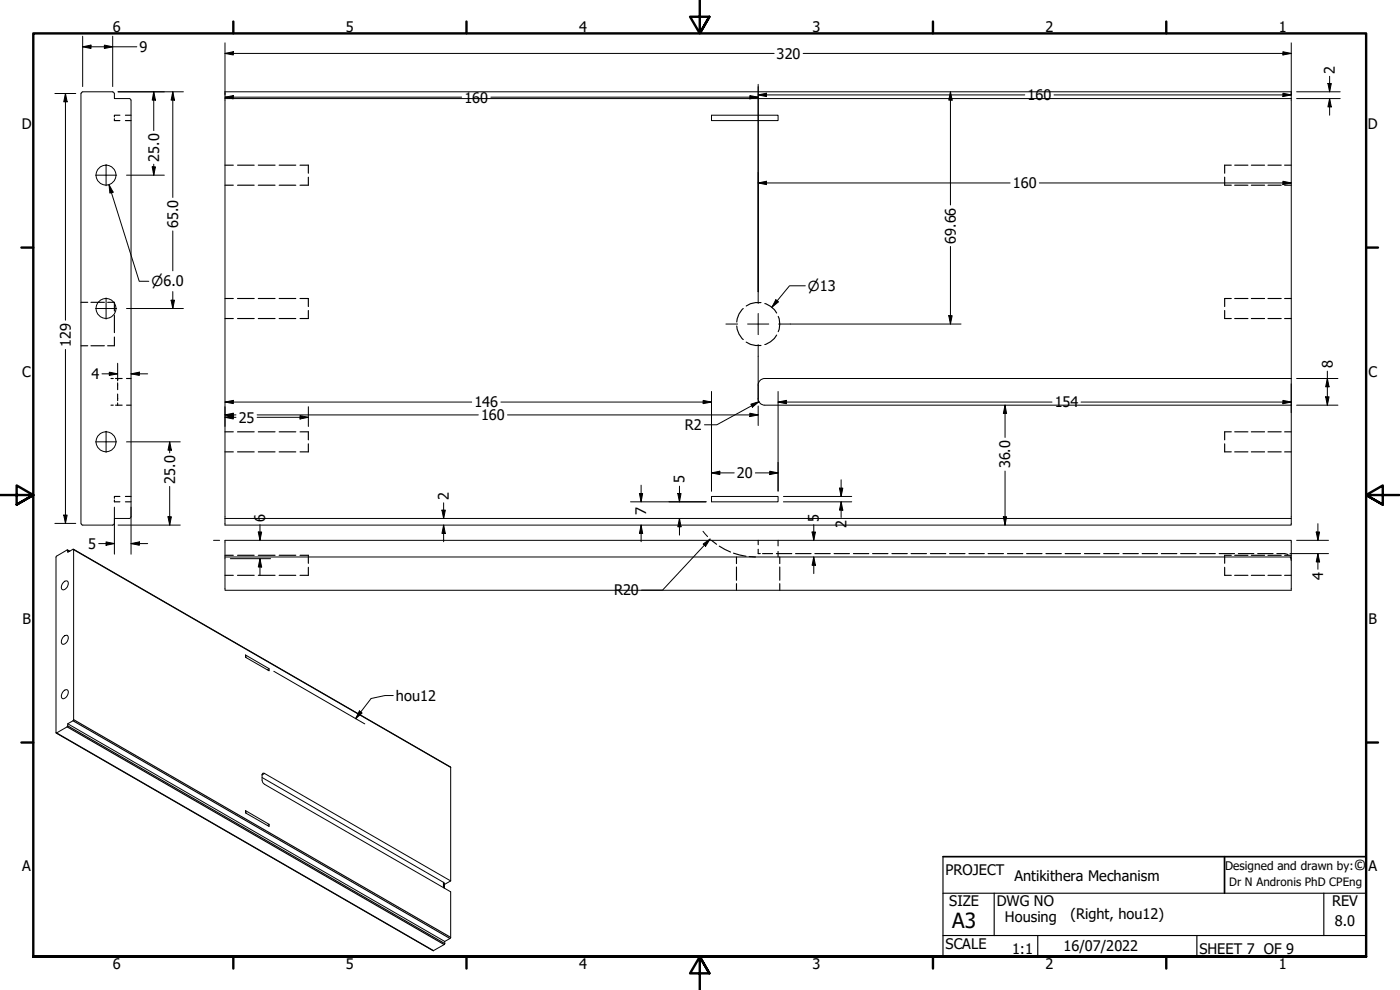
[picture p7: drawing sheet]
<svg xmlns="http://www.w3.org/2000/svg" width="420mm" height="297mm" viewBox="0 0 420 297" stroke-linecap="round" stroke-linejoin="round" font-family="sans-serif">
<defs><g id="words">
<text font-size="6.3" x="285.8" y="278.5">A3</text>
<text font-size="4.5" x="406.3" y="261.2">©</text>
<g font-size="4.4">
<text x="33.8" y="9.6">6</text>
<text x="103.8" y="9.6">5</text>
<text x="173.8" y="9.6">4</text>
<text x="243.8" y="9.6">3</text>
<text x="313.8" y="9.6">2</text>
<text x="383.8" y="9.6">1</text>
<text x="41.8" y="15.6">9</text>
<text x="233.1" y="17.6">320</text>
<text x="400.6" y="22.1" transform="rotate(-90 400.6 22.1)">2</text>
<text x="139.4" y="30.8">160</text>
<text x="308.4" y="30">160</text>
<text x="6.5" y="38.8">D</text>
<text x="410.5" y="38.8">D</text>
<text x="47.8" y="48.5" transform="rotate(-90 47.8 48.5)">25.0</text>
<text x="304" y="56.5">160</text>
<text x="53.4" y="68.5" transform="rotate(-90 53.4 68.5)">65.0</text>
<text x="286.9" y="73.1" transform="rotate(-90 286.9 73.1)">69.66</text>
<text x="21.3" y="104" transform="rotate(-90 21.3 104)">129</text>
<text x="6.7" y="113">C</text>
<text x="27.4" y="113.7">4</text>
<text x="400" y="110.6" transform="rotate(-90 400 110.6)">8</text>
<text x="410.7" y="113">C</text>
<text x="142.4" y="122.2">146</text>
<text x="316.5" y="122.2">154</text>
<text x="71.6" y="126.8">25</text>
<text x="144.4" y="126.1">160</text>
<text x="205.5" y="129.1">R2</text>
<text x="221.1" y="143.5">20</text>
<text x="303.2" y="140.5" transform="rotate(-90 303.2 140.5)">36.0</text>
<text x="52.5" y="145.1" transform="rotate(-90 52.5 145.1)">25.0</text>
<text x="205.4" y="145.1" transform="rotate(-90 205.4 145.1)">5</text>
<text x="134.7" y="150.1" transform="rotate(-90 134.7 150.1)">2</text>
<text x="194" y="154.5" transform="rotate(-90 194 154.5)">7</text>
<text x="79.6" y="156.6" transform="rotate(-90 79.6 156.6)">6</text>
<text x="245.8" y="156.6" transform="rotate(-90 245.8 156.6)">5</text>
<text x="254.1" y="158.4" transform="rotate(-90 254.1 158.4)">2</text>
<text x="26.5" y="164.6">5</text>
<text x="397.1" y="174" transform="rotate(-90 397.1 174)">4</text>
<text x="184.3" y="178.6">R20</text>
<text x="6.7" y="187.3">B</text>
<text x="410.7" y="187.3">B</text>
<text x="118.8" y="210.3">hou12</text>
<text x="6.7" y="261.5">A</text>
<text x="283.8" y="262.4">PROJECT</text>
<text x="410.7" y="261.5">A</text>
<text x="304.5" y="264.3">Antikithera Mechanism</text>
<text x="284.9" y="272">SIZE</text>
<text x="299.1" y="272">DWG NO</text>
<text x="321.3" y="275.6">(Right, hou12)</text>
<text x="399.8" y="271.9">REV</text>
<text x="301.6" y="276.5">Housing</text>
<text x="400.6" y="277.8">8.0</text>
<text x="283.8" y="284.7">SCALE</text>
<text x="303.7" y="286.3">1:1</text>
<text x="319.2" y="285.4">16/07/2022</text>
<text x="360" y="286.2">SHEET 7 OF 9</text>
<text x="33.8" y="290.6">6</text>
<text x="103.8" y="290.6">5</text>
<text x="173.8" y="290.6">4</text>
<text x="243.8" y="290.6">3</text>
<text x="313.8" y="290.6">2</text>
<text x="383.8" y="290.6">1</text>
</g>
<g font-size="4.1">
<text x="45.5" y="85.9">⌀6.0</text>
<text x="242.5" y="87.3">⌀13</text>
</g>
<text font-size="3.6" x="367.7" y="261.2">Designed and drawn by:</text>
<text font-size="3.5" x="368.9" y="265.9">Dr N Andronis PhD CPEng</text>
</g></defs>
<!-- layer: Hidden (ANSI) -->
<g fill="none" stroke="#000" stroke-width=".34">
<path d="M34.3 35.6v.6h1.7M36 34.6h-1.7v.5M37.6 36.2h1.7M37.6 34.6h1.7M67.5 55.6h2.5M67.5 49.6h2.5M71.3 55.6h5M71.3 49.6h5M77.5 55.6h5M77.5 49.6h5M83.8 55.6h5M83.8 49.6h5"/>
<path d="M90 49.6h2.5v2.4M92.5 53.2v2.4h-2.5M367.5 53.2v2.4h2M369.5 49.6h-2v2.4M370.5 55.6h4M370.5 49.6h4M375.5 55.6h4M375.5 49.6h4M380.5 55.6h4M380.5 49.6h4M385.5 55.6h2M385.5 49.6h2"/>
<path d="M24.3 90.7h2M27.3 90.7h4M32.3 90.7h2v2.6M34.3 94.6v5.2M67.5 95.6h2.5M67.5 89.6h2.5M71.3 95.6h5M71.3 89.6h5M77.5 95.6h5M77.5 89.6h5M83.8 95.6h5M83.8 89.6h5"/>
<path d="M90 89.6h2.5v2.4M92.5 93.2v2.4h-2.5M221.1 97.8a6 6 0 0 0 2 4.1M223.1 92.6a6 6 0 0 0-2 4M228.4 90.8a6.7 6.7 0 0 0-4.5 1M229.5 91.1a6 6 0 0 1 3.6 2.8M233.6 94.9a5.8 5.8 0 0 1 0 4.6M367.5 93.2v2.4h2M369.5 89.6h-2v2.4M370.5 95.6h4M370.5 89.6h4M375.5 95.6h4"/>
<path d="M375.5 89.6h4M380.5 95.6h4M380.5 89.6h4M385.5 95.6h2M385.5 89.6h2M24.3 103.7h2M27.3 103.7h4M33.3 113.6h.7M34.3 101.1v2.6h-2M34.7 113.6h2M35.3 113.6v.6M35.3 114.9v2"/>
<path d="M35.3 118.2v2M38 113.6h1.3M223.9 102.6a6.7 6.7 0 0 0 4.5 1.1M233.1 100.5a6 6 0 0 1-3.6 2.9M33.3 121.6h.7M34.7 121.6h2M35.3 120.9v.7M38 121.6h1.3M67.5 135.6h2.5M67.5 129.6h2.5M71.3 135.6h5M71.3 129.6h5"/>
<path d="M77.5 135.6h5M77.5 129.6h5M83.8 135.6h5M83.8 129.6h5M90 129.6h2.5v2.4M92.5 133.2v2.4h-2.5M367.5 133.2v2.4h2M369.5 129.6h-2v2.4M370.5 135.6h4M370.5 129.6h4M375.5 135.6h4M375.5 129.6h4"/>
<path d="M380.5 135.6h4M380.5 129.6h4M385.5 135.6h2M385.5 129.6h2M34.3 150v.6h1.7M36 149h-1.7v.5M37.6 150.6h1.7M37.6 149h1.7M67.5 172.6h2.5M67.5 166.6h2.5M71.3 172.6h5M71.3 166.6h5"/>
<path d="M77.5 172.6h5M77.5 166.6h5M83.8 172.6h5M83.8 166.6h5M90 166.6h2.5v2.4M92.5 170.2v2.4h-2.5M213.5 162.1l1.6 1.2M215.9 163.9l3.3 1.7M220.1 166l3.8 .9M221 167.1v2M221 170.1v4M221 175.1v2"/>
<path d="M224.8 167l1.9 .1M227.5 164.8v1.3h.7M227.5 162.1v1.3M228.9 166.1h3M233 166.1h4.6M233.5 162.1v1.7M233.5 165.5v1.6M234 167.1v2M234 170.1v4M234 175.1v2M238.8 166.1h4.6M244.6 166.1h4.6"/>
<path d="M250.3 166.1h4.6M256.1 166.1h4.6M261.9 166.1h4.6M267.7 166.1h4.6M273.4 166.1h4.6M279.2 166.1h4.6M285 166.1h4.6M290.8 166.1h4.6M296.5 166.1h4.7M302.3 166.1h4.7M308.1 166.1h4.6M313.9 166.1h4.6"/>
<path d="M319.7 166.1h4.6M325.5 166.1h4.6M331.2 166.1h4.6M337 166.1h4.6M342.8 166.1h4.6M348.5 166.1h4.7M354.3 166.1h4.6M360.1 166.1h4.6M365.9 166.1h4.6M367.5 170.2v2.4h2M369.5 166.6h-2v2.4M370.5 172.6h4"/>
<path d="M370.5 166.6h4M371.6 166.1h4.7M375.5 172.6h4M375.5 166.6h4M377.4 166.1h4.7M380.5 172.6h4M380.5 166.6h4M383.2 166.1h2.3l1 .3M385.5 172.6h2M385.5 166.6h2M387.2 167.1l.3 1"/>
</g>
<!-- layer: Visible (ANSI) -->
<g fill="none" stroke="#000" stroke-width=".3">
<path d="M24.8 27.5h9M24.8 27.6l-.5 .5v129l.5 .5h9l.5-.5M33.8 27.6l.5 .5M34.3 28.1v1.5h4.5l.5 .5M39.3 30v125.1l-.5 .5h-4.5v1.4M67.5 29.6h320M213.5 34.6h20v1.6h-20zM227.5 119.6a2.01 2.01 0 0 0 2 2h158M227.5 115.6v4M387.5 113.6h-158a2.01 2.01 0 0 0-2 2M67.5 155.6h320v-128.1h-320v130.1h320v-2M213.5 149h20v1.6h-20z"/>
<path d="M16.8 167l3.4-2 .1 .7 1.8-.9v51.1l-.2 .4-1.6 .9-.1 .9-3.4 1.8zM19.1 174.7a.82 .82 0 0 1 1.3-.2 1.81 1.81 0 0 1-1.6 2.4 1.54 1.54 0 0 1 .3-2.2zM20.3 165l.7 .4M22.1 164.8l113.1 65.3 .1 34.2M67.5 167.1h320v10h-320v-15h320v5M19.1 191a.78 .78 0 0 1 .7-.4 .78 .78 0 0 1 .7 .5v.4a1.78 1.78 0 0 1-1.7 1.8 1.59 1.59 0 0 1 .3-2.3zM73.7 196.5l7.1 4.1v.7l-7.1-4.1zM73.7 196.5l.2 .8M19.1 207.3a.75 .75 0 0 1 .7-.4 .75 .75 0 0 1 .7 .6v.4a1.78 1.78 0 0 1-1.7 1.7 1.59 1.59 0 0 1 .3-2.3zM20.3 217.2l113.2 65.3-.1 .8-3.4 2-113.2-65.4M80.8 200.6l-.6 .3M78.7 233.3l54.4 31.4 .3 .4v1.4"/>
<path d="M73.7 243.2l7.1 4.1v.7l-7.1-4.1zM73.7 243.2l.2 .8M80.8 247.3l-.6 .4M135.3 264.3l-55.9-32.2-.5-.1-.2 .5a2.79 2.79 0 0 0 .4 2.6l56.2 32.5v13.6l-.3 .4-1.5 .9M135.3 264.3l-1.9 1.1"/>
<circle cx="31.8" cy="52.5" r="2.98"/>
<circle cx="31.8" cy="92.5" r="2.98"/>
<circle cx="31.8" cy="132.6" r="2.98"/>
</g>
<!-- layer: Visible Narrow (ANSI) -->
<path d="M20.3 165.1l.6 .3M22.1 164.9l113.2 65.3M17 219.9l113.1 65.3M20.2 218.1l113.1 65.3M20.3 217.8l113.2 65.3M21.9 216.3l113.1 65.3M22.1 215.9l113.2 65.3M79.4 232.1l-.7 .4M133.1 264.7v1.6" fill="none" stroke="#000" stroke-width=".34"/>
<!-- layer: Border (ANSI) -->
<g fill="none" stroke="#000" stroke-width=".72">
<path d="M70 6.5v3.5M140 6.5v3.5M210 0v10l-2.9-5h5.8l-2.9 5 2.9-5M280 6.5v3.5M350 6.5v3.5M6.4 74.3h3.6M410 74.3h3.6M0 148.5h10l-5-2.8v5.7l5-2.9-5 2.9M420 148.5h-10l5-2.8v5.7l-5-2.9 5 2.9M6.4 222.8h3.6M410 222.8h3.6M10 287v-277h400v277h-400h400"/>
<path d="M70 287v3.6M140 287v3.6M212.9 292l-2.9-5 2.9 5h-5.8l2.9-5v10M280 287v3.6M350 287v3.6"/>
</g>
<!-- layer: Title (ANSI) -->
<path d="M283 257h127v30h-127M367.5 257v11" fill="none" stroke="#000" stroke-width=".51"/>
<path d="M283 257v30M283 268h127M298.4 268v12.7M397.3 268v12.7M283 280.7h127M311.4 280.7v6.3M359.2 280.7v6.3" fill="none" stroke="#000" stroke-width=".34"/>
<!-- layer: Center Mark (ANSI) -->
<path d="M28.7 52.6h6.3M31.8 49.4v6.3M28.7 92.6h6.3M31.8 89.4v6.3M217.8 97.2h3.6M224.4 97.2h6.3M227.5 87.5v3.5M227.5 94.1v6.3M233.7 97.2h3.5M227.5 103.4v3.5M28.7 132.6h6.3M31.8 129.4v6.3" fill="none" stroke="#000" stroke-width=".3"/>
<!-- layer: Dimension (ANSI) -->
<g fill="none" stroke="#000" stroke-width=".3">
<path d="M24.8 14l2.5-.5v1zM24.8 14h16.3M24.8 10.9v15.1M31.3 13.5l2.5 .5-2.5 .5zM33.8 10.9v15.1M67.5 16l2.5-.5v1zM67.5 16h164.8M67.5 12.9v15.6M241 16h146.5M385 15.5l2.5 .5-2.5 .5zM387.5 12.9v15.6h-71.2M16.5 28.1h6.2"/>
<path d="M19.6 28.1l.6 2.5h-1.1zM19.6 28.1v68M35.4 27.5h19.6M46.1 27.5l.6 2.5h-1zM46.1 27.5v11.7M51.9 27.5l.5 2.5h-1zM51.9 27.5v31.8M67.5 29.2l2.5-.5v1zM67.5 29.2h71.1M147.3 29.2h80.2M225 28.7l2.5 .5-2.5 .5zM227.5 28.5l2.5-.5v1z"/>
<path d="M227.5 25.3v62.2M227.5 28.5h80.1M285.2 27.5l.6 2.5h-1.1zM285.2 27.5v34M385 28l2.5 .5-2.5 .5zM389.1 27.5h13.1M389.1 29.6h13.1M398.5 25h1l-.5 2.5zM399 29.6l.5 2.5h-1zM399 22.9v4.6M399 29.6v5M32.7 55.4l1.3 2.2-1 .3z"/>
<path d="M32.7 55.4l9.1 29h2.9M38 52.6h11.3M45.7 50.1h1l-.6 2.5zM46.1 49.3v3.3M227.5 54.9l2.5-.5v1zM227.5 54.9h75.6M311.9 54.9h75.6M385 54.4l2.5 .5-2.5 .5zM51.9 69.3v12M285.2 73.9v23.3M38 92.6h17M51.4 90.1h1l-.5 2.5z"/>
<path d="M51.9 87.5v5.1M232.8 89.9l.8 .7-2 1.6zM237.2 97.2h51.2M241.7 85.8h-4.8l-5.3 6.4M284.7 94.7h1.1l-.6 2.5zM19.6 104.8v52.2M30.6 112.2h4.7M32.8 111.7l2.5 .5-2.5 .4zM35.3 109v4.9M39.3 112.2l2.5-.5v.9zM39.3 112.2h5M213.5 117.5v29.8"/>
<path d="M227.5 106.9v13.4M233.5 117.5v29.8M387.5 115.2v8.6M389.1 113.6h12.4M397.8 119.1h1.1l-.5 2.5zM398.4 113.6l.5 2.5h-1.1zM398.4 111.4v10.2M38 132.6h16.1M50.9 132.6l.5 2.5h-1zM50.9 132.6v3.3M67.5 124.5l2.5-.5v1zM67.5 120.6l2.5-.5v1z"/>
<path d="M67.5 125.2l2.5-.5v1zM67.5 124.5h3.3M67.5 120.6h74.1M67.5 122v6M67.5 125.2h3.3M77.2 124.5h66.4M77.2 125.2h15.3M90 124.7l2.5 .5-2.5 .5zM92.5 122v6M150.3 120.6h63.2M152.3 124.5h75.2M211 120.1l2.5 .5-2.5 .5z"/>
<path d="M225 124l2.5 .5-2.5 .5zM225.3 121.3l2.5-.8-2 1.7zM227.5 121.8v5.9M227.8 120.5l-12.7 7h-3.7M233.5 120.6l2.5-.5v1zM233.5 120.6h82.2M301.6 121.6l.5 2.5h-1zM301.6 121.6v9.7M324.4 120.6h63.1M385 120.1l2.5 .5-2.5 .5zM389.1 121.6h12.4M16.5 157h6.2"/>
<path d="M19.1 154.5h1.1l-.6 2.5zM34.3 152.2v14.1M35.4 157.6h18.7M39.3 152.2v14.1M50.4 155.1h1l-.5 2.5zM50.9 146v11.6M77.5 159.6h1l-.5 2.5zM78 157.4v4.7M132.6 153.1h1l-.5 2.5zM133.1 157.6l.5 2.4h-1zM133.1 150.9v4.7M133.1 157.6v4.9"/>
<path d="M189.2 150.6h22.7M191.9 148.1h1l-.5 2.5zM192.4 157.6l.5 2.4h-1zM192.4 145.6v5M192.4 157.6v4.9M203.4 148.1h1l-.5 2.5zM203.9 155.6l.5 2.5h-1zM203.9 145.9v4.7M203.9 155.6v5M211 159.4l1.4 1.6M213.5 141.9l2.5-.5v1zM213.5 141.9h6.8"/>
<path d="M226.7 141.9h6.8M231 141.4l2.5 .5-2.5 .5zM235.1 150.6h20.5M235.1 149h20.5M243.7 159.6h1l-.5 2.5zM244.2 157.4v4.7M251.9 146.5h1l-.5 2.5zM252.4 150.6l.5 2.5h-1zM252.4 144v5M252.4 150.6v4.7M301.1 155.1h1l-.5 2.5zM301.6 141.3v16.3"/>
<path d="M395 159.6h1l-.5 2.5zM395.5 157.1v5M29.6 163.1h4.7M31.8 162.6l2.5 .5-2.5 .5zM39.3 163.1l2.5-.5v1zM39.3 163.1h5M64.1 162.1h1.8M69.1 167.6h12.1M78 167.6l.5 2.5h-1zM78 167.6v5M211 163.2l2.1-1.5-1.3 2.2zM213.1 161.7l-14.3 15.4h-6.3"/>
<path d="M244.2 167.1l.5 2.5h-1zM244.2 167.1v5M387.1 166.1h11.6M389.1 162.1h9.6M395.5 166.1l.5 2.5h-1zM395.5 166.1v4.7"/>
</g>
<g fill="#000">
<path d="M24.8 14l2.5-.5v1z" fill-rule="evenodd"/>
<path d="M31.3 13.5l2.5 .5-2.5 .5z" fill-rule="evenodd"/>
<path d="M67.5 16l2.5-.5v1z" fill-rule="evenodd"/>
<path d="M385 15.5l2.5 .5-2.5 .5z" fill-rule="evenodd"/>
<path d="M19.6 28.1l.6 2.5h-1.1z" fill-rule="evenodd"/>
<path d="M46.1 27.5l.6 2.5h-1z" fill-rule="evenodd"/>
<path d="M51.9 27.5l.5 2.5h-1z" fill-rule="evenodd"/>
<path d="M67.5 29.2l2.5-.5v1z" fill-rule="evenodd"/>
<path d="M225 28.7l2.5 .5-2.5 .5z" fill-rule="evenodd"/>
<path d="M227.5 28.5l2.5-.5v1z" fill-rule="evenodd"/>
<path d="M285.2 27.5l.6 2.5h-1.1z" fill-rule="evenodd"/>
<path d="M385 28l2.5 .5-2.5 .5z" fill-rule="evenodd"/>
<path d="M398.5 25h1l-.5 2.5z" fill-rule="evenodd"/>
<path d="M399 29.6l.5 2.5h-1z" fill-rule="evenodd"/>
<path d="M32.7 55.4l1.3 2.2-1 .3z" fill-rule="evenodd"/>
<path d="M45.7 50.1h1l-.6 2.5z" fill-rule="evenodd"/>
<path d="M227.5 54.9l2.5-.5v1z" fill-rule="evenodd"/>
<path d="M385 54.4l2.5 .5-2.5 .5z" fill-rule="evenodd"/>
<path d="M51.4 90.1h1l-.5 2.5z" fill-rule="evenodd"/>
<path d="M232.8 89.9l.8 .7-2 1.6z" fill-rule="evenodd"/>
<path d="M284.7 94.7h1.1l-.6 2.5z" fill-rule="evenodd"/>
<path d="M32.8 111.7l2.5 .5-2.5 .4z" fill-rule="evenodd"/>
<path d="M39.3 112.2l2.5-.5v.9z" fill-rule="evenodd"/>
<path d="M397.8 119.1h1.1l-.5 2.5z" fill-rule="evenodd"/>
<path d="M398.4 113.6l.5 2.5h-1.1z" fill-rule="evenodd"/>
<path d="M50.9 132.6l.5 2.5h-1z" fill-rule="evenodd"/>
<path d="M67.5 124.5l2.5-.5v1z" fill-rule="evenodd"/>
<path d="M67.5 120.6l2.5-.5v1z" fill-rule="evenodd"/>
<path d="M67.5 125.2l2.5-.5v1z" fill-rule="evenodd"/>
<path d="M90 124.7l2.5 .5-2.5 .5z" fill-rule="evenodd"/>
<path d="M211 120.1l2.5 .5-2.5 .5z" fill-rule="evenodd"/>
<path d="M225 124l2.5 .5-2.5 .5z" fill-rule="evenodd"/>
<path d="M225.3 121.3l2.5-.8-2 1.7z" fill-rule="evenodd"/>
<path d="M233.5 120.6l2.5-.5v1z" fill-rule="evenodd"/>
<path d="M301.6 121.6l.5 2.5h-1z" fill-rule="evenodd"/>
<path d="M385 120.1l2.5 .5-2.5 .5z" fill-rule="evenodd"/>
<path d="M19.1 154.5h1.1l-.6 2.5z" fill-rule="evenodd"/>
<path d="M50.4 155.1h1l-.5 2.5z" fill-rule="evenodd"/>
<path d="M77.5 159.6h1l-.5 2.5z" fill-rule="evenodd"/>
<path d="M132.6 153.1h1l-.5 2.5z" fill-rule="evenodd"/>
<path d="M191.9 148.1h1l-.5 2.5z" fill-rule="evenodd"/>
<path d="M203.4 148.1h1l-.5 2.5z" fill-rule="evenodd"/>
<path d="M203.9 155.6l.5 2.5h-1z" fill-rule="evenodd"/>
<path d="M213.5 141.9l2.5-.5v1z" fill-rule="evenodd"/>
<path d="M231 141.4l2.5 .5-2.5 .5z" fill-rule="evenodd"/>
<path d="M243.7 159.6h1l-.5 2.5z" fill-rule="evenodd"/>
<path d="M251.9 146.5h1l-.5 2.5z" fill-rule="evenodd"/>
<path d="M252.4 150.6l.5 2.5h-1z" fill-rule="evenodd"/>
<path d="M301.1 155.1h1l-.5 2.5z" fill-rule="evenodd"/>
<path d="M395 159.6h1l-.5 2.5z" fill-rule="evenodd"/>
<path d="M31.8 162.6l2.5 .5-2.5 .5z" fill-rule="evenodd"/>
<path d="M39.3 163.1l2.5-.5v1z" fill-rule="evenodd"/>
<path d="M78 167.6l.5 2.5h-1z" fill-rule="evenodd"/>
<path d="M133.1 157.6l.5 2.4h-1z" fill-rule="evenodd"/>
<path d="M192.4 157.6l.5 2.4h-1z" fill-rule="evenodd"/>
<path d="M211 163.2l2.1-1.5-1.3 2.2z" fill-rule="evenodd"/>
<path d="M244.2 167.1l.5 2.5h-1z" fill-rule="evenodd"/>
<path d="M395.5 166.1l.5 2.5h-1z" fill-rule="evenodd"/>
</g>
<!-- layer: Symbol (ANSI) -->
<path d="M82.2 201.4l27.3 15.8M107.9 213.3l.8 .6-2 1.7zM118 208.7h-2.5l-4.1 .9-4.7 6" fill="none" stroke="#000" stroke-width=".3"/>
<path d="M107.9 213.3l.8 .6-2 1.7z" fill-rule="evenodd" fill="#000"/>
<use href="#words"/>
</svg>
